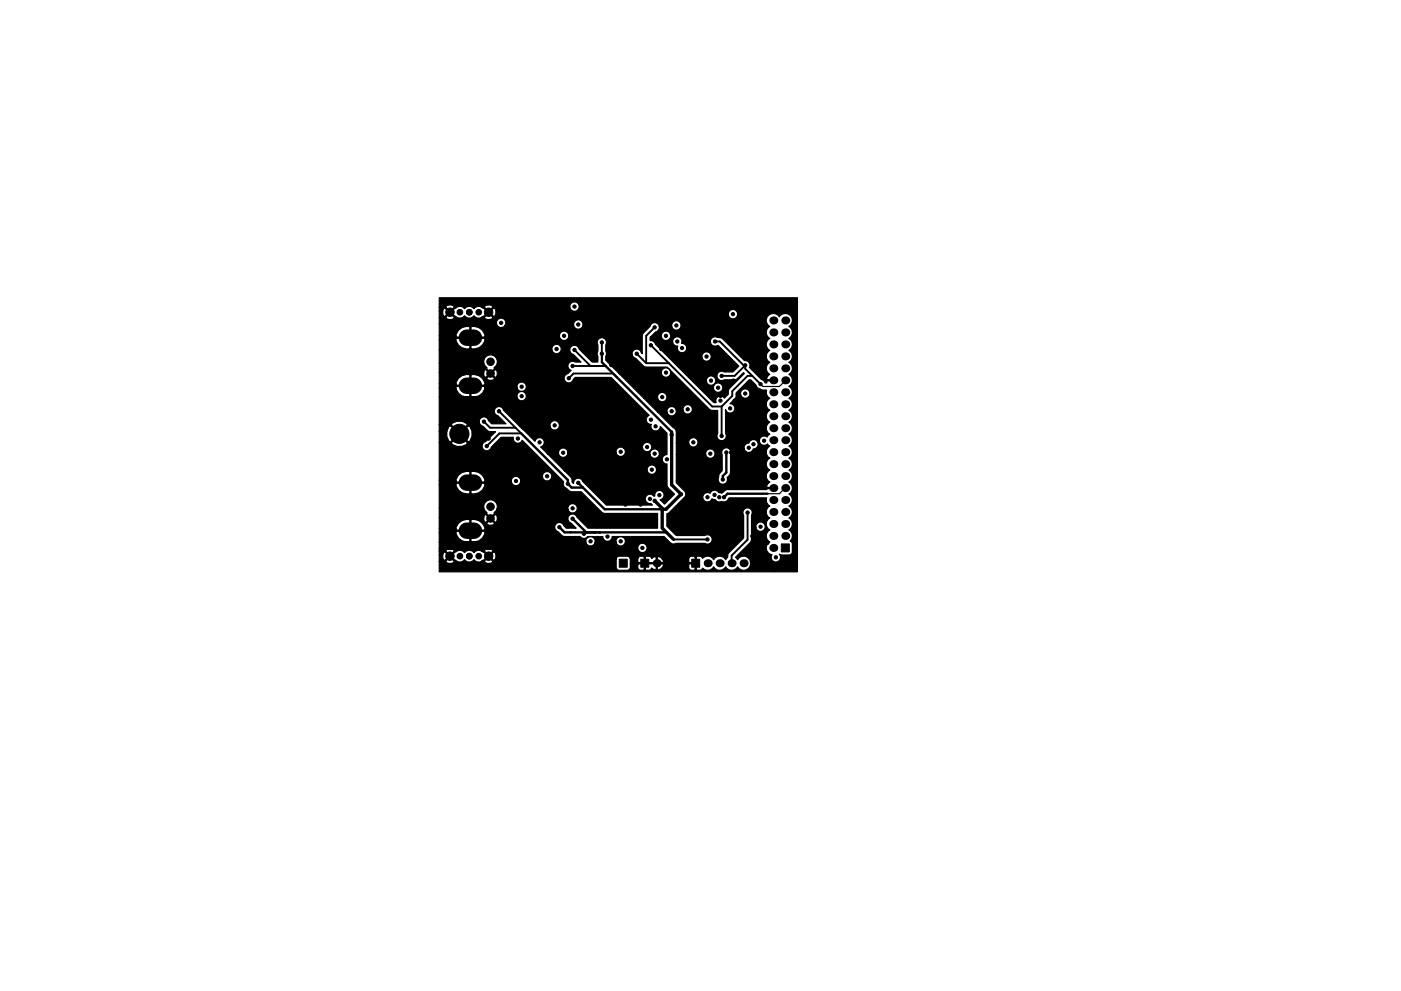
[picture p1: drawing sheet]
<svg xmlns="http://www.w3.org/2000/svg" width="297mm" height="210mm" viewBox="0 0 297 210" stroke-linecap="round" stroke-linejoin="round" font-family="sans-serif">
<g fill="#000" stroke="#000" stroke-width=".21">
<path d="M165.6 115.4h1.7v1.7h-1.7zM131.3 118.6h1.7v1.7h-1.7zM135.9 118.6h1.7v1.7h-1.7zM146.6 118.6h1.7v1.7h-1.7z"/>
<circle cx="94" cy="68.3" r=".35"/>
<circle cx="94" cy="64.3" r=".35"/>
<circle cx="94.5" cy="79" r=".35"/>
<circle cx="94.5" cy="74.9" r=".35"/>
<circle cx="95.4" cy="66.2" r=".9"/>
<circle cx="95.6" cy="72.5" r=".35"/>
<circle cx="96.3" cy="70.4" r=".35"/>
<circle cx="96.5" cy="64.3" r=".35"/>
<circle cx="97.5" cy="66.2" r=".6"/>
<circle cx="98" cy="68.3" r=".35"/>
<circle cx="99.5" cy="66.2" r=".6"/>
<circle cx="99.7" cy="78" r=".35"/>
<circle cx="99.7" cy="75.3" r=".35"/>
<circle cx="101.5" cy="66.2" r=".6"/>
<circle cx="102" cy="74.8" r=".35"/>
<circle cx="103.6" cy="66.2" r=".9"/>
<circle cx="104" cy="76.7" r=".8"/>
<circle cx="104" cy="79.2" r=".8"/>
<circle cx="105.4" cy="65.3" r=".35"/>
<circle cx="106.2" cy="68.5" r=".35"/>
<circle cx="107.2" cy="71.9" r=".35"/>
<circle cx="107.7" cy="77.5" r=".35"/>
<circle cx="111" cy="64.2" r=".35"/>
<circle cx="114.2" cy="70" r=".35"/>
<circle cx="115.4" cy="79.2" r=".35"/>
<circle cx="116.2" cy="64" r=".35"/>
<circle cx="118" cy="74" r=".35"/>
<circle cx="118.2" cy="64" r=".35"/>
<circle cx="118.2" cy="70" r=".35"/>
<circle cx="119.6" cy="71.2" r=".35"/>
<circle cx="121.4" cy="77.6" r=".35"/>
<circle cx="121.8" cy="65" r=".35"/>
<circle cx="121.8" cy="74.2" r=".35"/>
<circle cx="122.6" cy="71.4" r=".35"/>
<circle cx="122.6" cy="68.8" r=".35"/>
<circle cx="126" cy="69.2" r=".35"/>
<circle cx="126" cy="65.6" r=".35"/>
<circle cx="127.6" cy="72.6" r=".35"/>
<circle cx="127.6" cy="75" r=".35"/>
<circle cx="127.6" cy="65.6" r=".35"/>
<circle cx="127.8" cy="69.2" r=".35"/>
<circle cx="129.6" cy="77.4" r=".35"/>
<circle cx="129.8" cy="67.2" r=".35"/>
<circle cx="130.2" cy="75.7" r=".35"/>
<circle cx="131.2" cy="73.6" r=".35"/>
<circle cx="131.6" cy="69.2" r=".35"/>
<circle cx="134" cy="73" r=".35"/>
<circle cx="135" cy="75" r=".35"/>
<circle cx="135.6" cy="68.6" r=".35"/>
<circle cx="137.8" cy="78.6" r=".35"/>
<circle cx="138" cy="73.2" r=".35"/>
<circle cx="138.8" cy="69.4" r=".35"/>
<circle cx="139.4" cy="78.8" r=".35"/>
<circle cx="140.2" cy="74" r=".35"/>
<circle cx="141.2" cy="79" r=".35"/>
<circle cx="141.2" cy="71.2" r=".35"/>
<circle cx="141.6" cy="64.2" r=".35"/>
<circle cx="143.4" cy="69" r=".35"/>
<circle cx="143.6" cy="72.4" r=".35"/>
<circle cx="144.6" cy="73.8" r=".35"/>
<circle cx="146" cy="77.8" r=".35"/>
<circle cx="148.6" cy="68.8" r=".35"/>
<circle cx="148.8" cy="72.2" r=".35"/>
<circle cx="149.8" cy="75.6" r=".35"/>
<circle cx="151.6" cy="72.4" r=".35"/>
<circle cx="153" cy="79.7" r=".35"/>
<circle cx="154.2" cy="65.6" r=".35"/>
<circle cx="155.4" cy="66.6" r=".35"/>
<circle cx="157.7" cy="69.7" r=".35"/>
<circle cx="158" cy="77.5" r=".35"/>
<circle cx="158.3" cy="75.5" r=".35"/>
<circle cx="161.5" cy="74" r=".35"/>
<circle cx="162.3" cy="69.1" r=".35"/>
<circle cx="168.3" cy="71.7" r=".35"/>
<circle cx="168.3" cy="76.8" r=".35"/>
<circle cx="168.3" cy="67.1" r=".35"/>
<circle cx="94.5" cy="82.5" r=".35"/>
<circle cx="94.5" cy="94.7" r=".35"/>
<circle cx="94.5" cy="97.3" r=".35"/>
<circle cx="94.5" cy="88.6" r=".35"/>
<circle cx="96" cy="85.1" r=".35"/>
<circle cx="97" cy="97.3" r=".35"/>
<circle cx="97" cy="99.3" r=".35"/>
<circle cx="97.4" cy="92" r="2.03"/>
<circle cx="100.1" cy="88.6" r=".35"/>
<circle cx="101.6" cy="92.2" r=".35"/>
<circle cx="102.6" cy="89.4" r=".35"/>
<circle cx="103.2" cy="94.6" r=".35"/>
<circle cx="103.6" cy="93" r=".35"/>
<circle cx="103.6" cy="85.8" r=".35"/>
<circle cx="105.2" cy="83.1" r=".35"/>
<circle cx="105.8" cy="87.2" r=".35"/>
<circle cx="106" cy="98.8" r=".35"/>
<circle cx="107.2" cy="80.1" r=".35"/>
<circle cx="107.2" cy="84.6" r=".35"/>
<circle cx="109.8" cy="93" r=".35"/>
<circle cx="110.6" cy="84" r=".35"/>
<circle cx="110.6" cy="82" r=".35"/>
<circle cx="111" cy="80.6" r=".35"/>
<circle cx="112.8" cy="91.8" r=".35"/>
<circle cx="113.2" cy="92.6" r=".35"/>
<circle cx="114.4" cy="93.8" r=".35"/>
<circle cx="117.6" cy="90.2" r=".35"/>
<circle cx="117.8" cy="80.2" r=".35"/>
<circle cx="117.8" cy="85" r=".35"/>
<circle cx="119.4" cy="88.8" r=".35"/>
<circle cx="119.4" cy="96" r=".35"/>
<circle cx="120.6" cy="80.2" r=".35"/>
<circle cx="123.6" cy="85" r=".35"/>
<circle cx="123.8" cy="94.8" r=".35"/>
<circle cx="123.8" cy="91.4" r=".35"/>
<circle cx="126.4" cy="97" r=".35"/>
<circle cx="126.6" cy="84.6" r=".35"/>
<circle cx="129.2" cy="83.8" r=".35"/>
<circle cx="130.2" cy="91.2" r=".35"/>
<circle cx="131.6" cy="95.8" r=".35"/>
<circle cx="131.8" cy="98.4" r=".35"/>
<circle cx="132.6" cy="87.8" r=".35"/>
<circle cx="134.6" cy="87.8" r=".35"/>
<circle cx="135.4" cy="93" r=".35"/>
<circle cx="137.2" cy="94.8" r=".35"/>
<circle cx="137.8" cy="84.2" r=".35"/>
<circle cx="138" cy="89" r=".35"/>
<circle cx="138.2" cy="99.6" r=".35"/>
<circle cx="138.8" cy="96.2" r=".35"/>
<circle cx="139" cy="90.4" r=".35"/>
<circle cx="139" cy="84" r=".35"/>
<circle cx="140.4" cy="93.8" r=".35"/>
<circle cx="140.4" cy="84.2" r=".35"/>
<circle cx="141.4" cy="97.4" r=".35"/>
<circle cx="142.4" cy="87.2" r=".35"/>
<circle cx="142.4" cy="92.2" r=".35"/>
<circle cx="144.2" cy="93.4" r=".35"/>
<circle cx="145.8" cy="86.8" r=".35"/>
<circle cx="147" cy="93.8" r=".35"/>
<circle cx="149.4" cy="92" r=".35"/>
<circle cx="150.6" cy="92.4" r=".35"/>
<circle cx="150.6" cy="96.2" r=".35"/>
<circle cx="150.7" cy="80.7" r=".35"/>
<circle cx="152.2" cy="82.2" r=".35"/>
<circle cx="152.7" cy="85" r=".35"/>
<circle cx="152.7" cy="84" r=".35"/>
<circle cx="153" cy="92.5" r=".35"/>
<circle cx="154" cy="96" r=".35"/>
<circle cx="154.8" cy="86.6" r=".35"/>
<circle cx="155" cy="96" r=".35"/>
<circle cx="155" cy="91.5" r=".35"/>
<circle cx="155.3" cy="99" r=".35"/>
<circle cx="155.5" cy="80.7" r=".35"/>
<circle cx="155.7" cy="85" r=".35"/>
<circle cx="156.3" cy="96" r=".35"/>
<circle cx="156.7" cy="84" r=".35"/>
<circle cx="157.7" cy="96.7" r=".35"/>
<circle cx="158" cy="83.5" r=".35"/>
<circle cx="158.7" cy="95" r=".35"/>
<circle cx="159.5" cy="86.5" r=".35"/>
<circle cx="159.7" cy="94.2" r=".35"/>
<circle cx="161.3" cy="81.5" r=".35"/>
<circle cx="162" cy="93.5" r=".35"/>
<circle cx="168.3" cy="87" r=".35"/>
<circle cx="168.3" cy="92.1" r=".35"/>
<circle cx="168.3" cy="81.9" r=".35"/>
<circle cx="94" cy="116.1" r=".35"/>
<circle cx="94.5" cy="109.5" r=".35"/>
<circle cx="94.5" cy="104.4" r=".35"/>
<circle cx="94.5" cy="101.3" r=".35"/>
<circle cx="95.4" cy="118" r=".9"/>
<circle cx="96.5" cy="106.9" r=".35"/>
<circle cx="97.5" cy="118" r=".6"/>
<circle cx="99.1" cy="116.1" r=".35"/>
<circle cx="99.5" cy="118" r=".6"/>
<circle cx="101.1" cy="109.5" r=".35"/>
<circle cx="101.1" cy="105.9" r=".35"/>
<circle cx="101.5" cy="118" r=".6"/>
<circle cx="103.6" cy="118" r=".9"/>
<circle cx="104" cy="107.5" r=".8"/>
<circle cx="104" cy="110" r=".8"/>
<circle cx="104.1" cy="105.4" r=".35"/>
<circle cx="104.1" cy="100.3" r=".35"/>
<circle cx="104.1" cy="102.9" r=".35"/>
<circle cx="105.7" cy="118" r=".35"/>
<circle cx="106.2" cy="103.9" r=".35"/>
<circle cx="107.4" cy="112.2" r=".35"/>
<circle cx="107.4" cy="106" r=".35"/>
<circle cx="109.4" cy="102" r=".35"/>
<circle cx="113.4" cy="104" r=".35"/>
<circle cx="115" cy="104.6" r=".35"/>
<circle cx="116" cy="101" r=".35"/>
<circle cx="117" cy="111.4" r=".35"/>
<circle cx="117.4" cy="114.4" r=".35"/>
<circle cx="118.6" cy="111.8" r=".35"/>
<circle cx="120" cy="114.2" r=".35"/>
<circle cx="120.4" cy="102.6" r=".35"/>
<circle cx="121.4" cy="110" r=".35"/>
<circle cx="121.4" cy="107.8" r=".35"/>
<circle cx="122.6" cy="102.4" r=".35"/>
<circle cx="123.4" cy="119.2" r=".35"/>
<circle cx="123.8" cy="113.2" r=".35"/>
<circle cx="124.6" cy="102.2" r=".35"/>
<circle cx="125.2" cy="114.8" r=".35"/>
<circle cx="125.8" cy="101.4" r=".35"/>
<circle cx="127.6" cy="109.6" r=".35"/>
<circle cx="128.8" cy="113.8" r=".35"/>
<circle cx="129" cy="119.8" r=".35"/>
<circle cx="130.4" cy="117.4" r=".35"/>
<circle cx="131.6" cy="114.8" r=".35"/>
<circle cx="132.6" cy="107" r=".35"/>
<circle cx="133.8" cy="101.4" r=".35"/>
<circle cx="134.6" cy="117.6" r=".35"/>
<circle cx="135.8" cy="100.8" r=".35"/>
<circle cx="135.8" cy="107" r=".35"/>
<circle cx="136.2" cy="116.2" r=".35"/>
<circle cx="136.4" cy="110.4" r=".35"/>
<circle cx="137.8" cy="105.8" r=".35"/>
<circle cx="138" cy="115" r=".35"/>
<circle cx="138.4" cy="117.6" r=".35"/>
<circle cx="138.8" cy="106.2" r=".35"/>
<circle cx="139.8" cy="105" r=".35"/>
<circle cx="140.4" cy="108" r=".35"/>
<circle cx="141.6" cy="118.3" r=".35"/>
<circle cx="144.4" cy="104.8" r=".35"/>
<circle cx="145.5" cy="118" r=".35"/>
<circle cx="148" cy="101.8" r=".35"/>
<circle cx="148.5" cy="117.5" r=".35"/>
<circle cx="148.7" cy="103.7" r=".35"/>
<circle cx="150" cy="105.5" r=".35"/>
<circle cx="150" cy="114.4" r=".35"/>
<circle cx="150.8" cy="101.8" r=".35"/>
<circle cx="151.5" cy="105" r=".35"/>
<circle cx="152.5" cy="105.5" r=".35"/>
<circle cx="153.3" cy="101.7" r=".35"/>
<circle cx="153.5" cy="105.5" r=".35"/>
<circle cx="154.7" cy="110.2" r=".35"/>
<circle cx="155.5" cy="111.7" r=".35"/>
<circle cx="158.5" cy="108.7" r=".35"/>
<circle cx="159.5" cy="113.7" r=".35"/>
<circle cx="161.3" cy="111.7" r=".35"/>
<circle cx="162.4" cy="110.1" r=".35"/>
<circle cx="162.7" cy="115.2" r=".35"/>
<circle cx="164.5" cy="118.2" r=".35"/>
<circle cx="167.9" cy="118" r=".35"/>
<circle cx="168.3" cy="104.8" r=".35"/>
<circle cx="168.3" cy="109.8" r=".35"/>
<circle cx="168.3" cy="114.9" r=".35"/>
<circle cx="94" cy="120.6" r=".35"/>
<circle cx="112.2" cy="120" r=".35"/>
<circle cx="116.4" cy="120.4" r=".35"/>
<circle cx="118.6" cy="120.2" r=".35"/>
<circle cx="142.2" cy="120.6" r=".35"/>
<circle cx="144.8" cy="120.6" r=".35"/>
<circle cx="164.2" cy="120.9" r=".35"/>
</g>
<g fill="#000">
<circle cx="164" cy="75.6" r=".85"/>
<circle cx="164" cy="78.1" r=".85"/>
<circle cx="164" cy="70.5" r=".85"/>
<circle cx="164" cy="73.1" r=".85"/>
<circle cx="164" cy="68" r=".85"/>
<circle cx="166.5" cy="68" r=".85"/>
<circle cx="166.5" cy="78.1" r=".85"/>
<circle cx="166.5" cy="75.6" r=".85"/>
<circle cx="166.5" cy="73.1" r=".85"/>
<circle cx="166.5" cy="70.5" r=".85"/>
<circle cx="164" cy="98.5" r=".85"/>
<circle cx="164" cy="85.8" r=".85"/>
<circle cx="164" cy="80.7" r=".85"/>
<circle cx="164" cy="93.4" r=".85"/>
<circle cx="164" cy="90.8" r=".85"/>
<circle cx="164" cy="83.2" r=".85"/>
<circle cx="164" cy="95.9" r=".85"/>
<circle cx="164" cy="88.3" r=".85"/>
<circle cx="166.5" cy="83.2" r=".85"/>
<circle cx="166.5" cy="98.5" r=".85"/>
<circle cx="166.5" cy="80.7" r=".85"/>
<circle cx="166.5" cy="93.4" r=".85"/>
<circle cx="166.5" cy="90.8" r=".85"/>
<circle cx="166.5" cy="95.9" r=".85"/>
<circle cx="166.5" cy="85.8" r=".85"/>
<circle cx="166.5" cy="88.3" r=".85"/>
<circle cx="139.2" cy="119.5" r=".85"/>
<circle cx="150" cy="119.5" r=".85"/>
<circle cx="152.6" cy="119.5" r=".85"/>
<circle cx="155.1" cy="119.5" r=".85"/>
<circle cx="157.7" cy="119.5" r=".85"/>
<circle cx="164" cy="103.5" r=".85"/>
<circle cx="164" cy="113.7" r=".85"/>
<circle cx="164" cy="116.2" r=".85"/>
<circle cx="164" cy="108.6" r=".85"/>
<circle cx="164" cy="111.2" r=".85"/>
<circle cx="164" cy="106.1" r=".85"/>
<circle cx="164" cy="101" r=".85"/>
<circle cx="166.5" cy="111.2" r=".85"/>
<circle cx="166.5" cy="103.5" r=".85"/>
<circle cx="166.5" cy="101" r=".85"/>
<circle cx="166.5" cy="113.7" r=".85"/>
<circle cx="166.5" cy="108.6" r=".85"/>
<circle cx="166.5" cy="106.1" r=".85"/>
</g>
<path d="M99 71.6h1.5M99 81.8h1.5M99 112.6h1.5M99 102.4h1.5" fill="none" stroke="#000" stroke-width="3.5"/>
<path d="M127.6 76.8l14.8 14.8M110.5 91.9l9.9 9.9v.8l.8 .8h2.4M154 96v4.2l-.8 .8v.7M118.6 111.8l1.1 1.1h1.2M121 112.9h6.1M121.4 110l2.9 2.9M122.6 102.4l5.6 5.6h12.2M127.2 112.9h14.1M162.7 104.7h-8.5l-.7 .8" fill="none" stroke="#000" stroke-width=".5"/>
<path d="M166.4 80.7l-1.1 1.3h-3.6l-.4-.5M166.5 103.5l-1.2 1.2h-2.6" fill="none" stroke="#000" stroke-width=".25"/>
<g fill="none" stroke="#000" stroke-width=".4">
<path d="M121.4 77.6h7M121.8 74.2l3.4 3.4M127.6 72.6v4.2M135 75l2 2M137 77h4.8M138 73.2l13 13h2M138.8 69.4l-1.8 1.8v5.8M151.6 72.4h1l5 5.1h.4M158 77.5l-2.3 2.2h-2.7M158 77.5v.7l3.3 3.3M159.5 79.7h-1l-3.3 3.3v1l-2.2 2.2M102.6 89.4l1.3 1.3h5.4"/>
<path d="M105.8 87.2l4.7 4.7h-4.6l-2.7 2.7M130.8 80l-.8-.8h-8.4l-1 1M153 86.2v6.3M120.9 112.9h.1M126.1 112.9h.1M127.1 112.9l.1 .1-3.1-.1-.3 .3M140.4 107.8v.2M141.3 112.9l1.5 1.5h7.2M158.5 108.7v5.8l-3.4 3.4v1.6"/>
</g>
<path d="M142.4 91.6v11.2l2 2-3.2 3.2h-.8v4l2.4 2.4M138.8 106.2l1.6 1.6" fill="none" stroke="#000" stroke-width=".7"/>
<path d="M93.1 63.2h76v58.1h-76v-2.2h1.4l.1 .2a1.16 1.16 0 0 0 1.7-.2l-.9-.9-.9 .9h-1.4v-1.3h.8v.6l.2 .4 .2 .1 .9-.9h.4l.9 .9h.1a1.2 1.2 0 0 0 1.9-.2 1.23 1.23 0 0 0 2 0 1.21 1.21 0 0 0 1.6 .4h.6l.1 .2a1.16 1.16 0 0 0 1.7-.2l-.9-.9-.9 .9h-.6l.4-.2 .9-.9h.4l.9 .9 .3-.3h25.6v1.7l.2 .5 .5 .2h1.7a.65 .65 0 0 0 .6-.7v-.5h1.6l.1 .9 .4 .3h.7l.2-.2v-1.2h.2v1.2l.2 .2h.7l.5-.5 .7 .4 .2-.1v-1.2h.3v1.2a1.06 1.06 0 0 0 1.3-1h5.3v.7l.3 .4 .9 .1 .2-.2v-1.2h-1.2l-.2 .2h-5.3l-.1-.2h-5.2l-.2 .2h-1.6v-1.3h1.6v.7l.2 .2h1.2v-1.2h.2v1.2h2.3v-1.2h.3v1.2h1.2l.1-.3-.4-.6h5.7v.7l.2 .2h1.2v-1.2h.2v2.6l.2 .2h.7l.5-.5a1.45 1.45 0 0 0 2.3-.3 1.44 1.44 0 0 0 2.6 0 1.44 1.44 0 0 0 2.5 0 1.48 1.48 0 0 0 2.2 .4 1.48 1.48 0 0 0 0-2.2 1.48 1.48 0 0 0-2.2 .3l-.4-.5 3.3-3.4v-2.9h1l.1 .4a1 1 0 0 0 1.7 0 1 1 0 0 0-.7-1.5 1 1 0 0 0-1.1 1.1h-1v-2.6a1 1 0 0 0-.8-1.6 1 1 0 0 0-.8 1.6v4.9l-3.2 3.1-.2 .3v.7l-.4 .4-.3-.3a1.46 1.46 0 0 0-2.3 .3 1.45 1.45 0 0 0-2.3-.2l-.5-.5h-.7l-.2 .2-1.1-.2-.5 .5h-5.7l-.7-.4-.2 .1-.5-.1-.7 .4-.5-.5h-.7l-.2 .2-1.1-.2-.5 .5h-1.6l-.4-.4-1.9-.1a.65 .65 0 0 0-.7 .6h-25.6l.1-.4-.2-1-.2-.1-.9 .9h-.4l-.9-.9-.4-.2h.6l.9 .9 .9-.9a1.07 1.07 0 0 0-1.8 0l-1.4-.1-.8 .5-.3-.3a1.24 1.24 0 0 0-1.7 .3 1.21 1.21 0 0 0-1.9-.2h-.1l-.9 .9h-.4l-.9-.9-.2 .1-.2 .6h-.8v-.9h1.4l.9 .9 .9-.9-.1-.2a1.16 1.16 0 0 0-1.7 .2h-1.4v-.5h42.1l.2 .4a1 1 0 0 0 1.6 0 1 1 0 0 0-.6-1.5 1 1 0 0 0-1.2 1.1h-42.1v-1.4h31.1l.2 .4a1 1 0 0 0 1 .4 1 1 0 0 0 .8-.8h4.4l.2 .4a1 1 0 0 0 1.6 0 1 1 0 0 0-.6-1.5 1 1 0 0 0-1.2 1.1h-4.4v-.3a1 1 0 0 0-1.2-.8 1 1 0 0 0-.8 1.1h-31.1v-1.9h3.6v.3a2.55 2.55 0 0 0 2.9 1.6v-2.3h.3v2.3h.7a2.38 2.38 0 0 0 2.2-1.9l-.1-.4h-5.9l-.1 .4h-3.6v-1h3.6l.1 .4h2.8v-2.3h.3v2.3h2.8v-.7l-.4-.8h.9a.97 .97 0 0 0 1.6 0l-.8-.8-.8 .8h-.9a4.1 4.1 0 0 0-3.4-.8 2.38 2.38 0 0 0-2.2 1.9h-3.6v-2.3h9.5l.1 1h.3l.8-.8h.4l.8 .8h.3a1.05 1.05 0 0 0-.3-1.6l-.8 .8h-.4l-.8-.8h-.3l-.1 .6h-9.5v-2h9.5l.2 .5 .5 .4-.1 .3 .8 .8 .8-.8-.1-.3 .6-.7h15.1l.2 .4a1 1 0 0 0 1.6 0 1 1 0 0 0-.6-1.5 1 1 0 0 0-1.2 1.1h-15.1l.1-.2a1.46 1.46 0 0 0-1.4-1.8 1.46 1.46 0 0 0-1.4 1.8h-9.5v-4.9h3.6v.3a2.55 2.55 0 0 0 2.9 1.6v-2.3h.3v2.3h.7a2.38 2.38 0 0 0 2.2-1.9l-.1-.4h-5.9l-.1 .4h-3.6v-1h3.6l.1 .4h2.8v-2.3h.3v2.3l8.5-.1a1 1 0 0 0 1.5 .7 1 1 0 0 0 .1-1.7h5l.2 .4a1 1 0 0 0 1.6 0 1 1 0 0 0-.6-1.5 1 1 0 0 0-1.2 1.1h-5a1 1 0 0 0-1.2 0 1 1 0 0 0-.4 1h-5.7l.1-.3a2.64 2.64 0 0 0-3.2-1.9 2.53 2.53 0 0 0-2.9 1.9h-3.6v-8h2.6l.2 .4a2.33 2.33 0 0 0 3.2-.4l-1.7-1.7-1.7 1.7h-2.6v-2.4h1.6v1.1l.4 .9 .4 .3 1.7-1.8h.4l1.7 1.8 .4-.3a2.33 2.33 0 0 0-.4-3.2l-1.7 1.7h-.4l-1.7-1.7-.4 .3-.4 .9h-1.6v-1.3h2.6l1.7 1.7 1.7-1.7-.2-.4-.3-.2h3l.4 .7 .4 .1 1.2 1.1 1.5 .1-2.1 2.1a1 1 0 0 0-.5 1.7 1 1 0 0 0 1.7-.6l2-2h2.6a.99 .99 0 0 0 .7 1.2 .99 .99 0 0 0 1.2-.6l8.8 8.8-.1 .3a.97 .97 0 0 0 .7 1.1 1.34 1.34 0 0 0 1.1 .7h2l4.7 4.6h11.5v3.2h-14.7l-2.4-2.4a.99 .99 0 0 0-1.6-.4 .99 .99 0 0 0 .4 1.7l1.1 1.1h-2.1l-.6-.6a.99 .99 0 0 0-1.6-.4 .99 .99 0 0 0 .4 1.7l1.1 1h3.6a.99 .99 0 0 0 1.6 0h3.2v.2a.99 .99 0 0 0 1.1 .8 .99 .99 0 0 0 .9-1h11l1.3 1.3a.94 .94 0 0 0 1.2 .2h6.1l.4 .1a1 1 0 0 0 1.2-1.1 1 1 0 0 0-1.6-.7h-6l-2-2v-2.6l.5-.3 3.2-3.2a.98 .98 0 0 0-.1-1.5l-1.6-1.6v-.5h8.9l.1 .4a.99 .99 0 0 0 1.3 .3 .99 .99 0 0 0 .5-1.3 1.33 1.33 0 0 0 .7-1.1l.1-4.4-.4-.6h3.2a1 1 0 0 0 .9 .8 1 1 0 0 0 1-.8 1 1 0 0 0 1-.9 1 1 0 0 0-.8-1 1 1 0 0 0-1.1 .7 .97 .97 0 0 0-1 1.2h-3.2a.99 .99 0 0 0-1.3 0 .99 .99 0 0 0-.2 1.2v3.5l-.7 .8-.1 1.2h-8.9v-5.5h6.2a1 1 0 0 0 1.6 .7 1 1 0 0 0 0-1.7 1 1 0 0 0-1.6 .7v.3h-6.2v-2.4h2.6a1 1 0 0 0 1.6 .7 1 1 0 0 0 0-1.7 1 1 0 0 0-1.6 .7v.3h-2.6v-2.4a.96 .96 0 0 0-.7-.9l-3.3-3.3h2a1 1 0 0 0 1.2 .8 1 1 0 0 0 .8-1.2h1.4l.2 .4a1 1 0 0 0 1.6 0 1 1 0 0 0-.6-1.5 1 1 0 0 0-1.2 1.1h-1.4l-.2-.3a1 1 0 0 0-1.2-.4 1 1 0 0 0-.6 1.1h-2l-3-3h3l.2 .4a1 1 0 0 0 1.6 0 1 1 0 0 0-.6-1.5 1 1 0 0 0-1.2 1.1h-3l-5.2-5.2h9a1 1 0 0 0 1.6 .7 1 1 0 0 0 0-1.7 1 1 0 0 0-1.6 .7v.3h-9l-2.8-2.8 .2-1.2h5.4a1 1 0 0 0 .8 .8l1.9 1.8 4.8 .1 8.9 8.9 .6 .3h1.2v4.8l-.2 .4a1 1 0 0 0 1.2 1.2 1 1 0 0 0 .6-1.6v-5l.2 .3a1 1 0 0 0 1.7-.1 1 1 0 0 0-.9-1.4l1-1.1 .3-.9h.9l.2 .4a1 1 0 0 0 1.6 0 1 1 0 0 0-.6-1.6 1 1 0 0 0-1.2 1.2h-.9v-.4l2.7-2.7h.4l1.5 1.7 .8 .4 1 .1 .1 1 .6 .7-.3 .2a1.46 1.46 0 0 0 .3 2.3 1.44 1.44 0 0 0 0 2.6 1.44 1.44 0 0 0 0 2.5l-.6 .6a.99 .99 0 0 0-1.4 .1 .99 .99 0 0 0 .1 1.4 .99 .99 0 0 0 1.4 0l.5 .5a1.44 1.44 0 0 0 0 2.5 1.44 1.44 0 0 0 0 2.5 1.44 1.44 0 0 0 0 2.6l-.5 .5-.2 .4 .1 .2h1.5v.3h-1.5l-.1 .2h-8.3h-.3l-.9 .7-.7-.2a.99 .99 0 0 0-.9-.4 .99 .99 0 0 0-.8 .7 1 1 0 0 0-1.5 .3 1 1 0 0 0 .5 1.4 1 1 0 0 0 1.3-.6l.8 .3a.99 .99 0 0 0 1.3 .3 1.15 1.15 0 0 0 1.6-.8h7.9l.1 1.1 .6 .7-.3 .2a1.46 1.46 0 0 0 .3 2.3 1.44 1.44 0 0 0 0 2.5 1.44 1.44 0 0 0 0 2.6 1.45 1.45 0 0 0-.7 1.5 1.45 1.45 0 0 0 1.2 1.2 1 1 0 0 0 .2 1.3 1 1 0 0 0 1.3-.1 1 1 0 0 0 0-1.3l.4 .1h1.7l.5-.1 .2-.5v-1.7l-.2-.5-.3-.1a1.45 1.45 0 0 0-.3-2.4 1.44 1.44 0 0 0 0-2.5 1.44 1.44 0 0 0 0-2.5 1.44 1.44 0 0 0 0-2.6 1.44 1.44 0 0 0 0-2.5 1.44 1.44 0 0 0 0-2.6 1.44 1.44 0 0 0 0-2.5 1.44 1.44 0 0 0 0-2.5 1.44 1.44 0 0 0 0-2.6 1.44 1.44 0 0 0 0-2.5 1.44 1.44 0 0 0 0-2.6 1.44 1.44 0 0 0 0-2.5 1.44 1.44 0 0 0 0-2.5 1.44 1.44 0 0 0 0-2.6 1.44 1.44 0 0 0 0-2.5 1.44 1.44 0 0 0 0-2.6 1.44 1.44 0 0 0 0-2.5 1.44 1.44 0 0 0 0-2.5 1.48 1.48 0 0 0 .4-2.4 1.48 1.48 0 0 0-2.4 .3 1.48 1.48 0 0 0-2.3-.3 1.48 1.48 0 0 0 .3 2.4 1.44 1.44 0 0 0 0 2.5 1.44 1.44 0 0 0 0 2.5 1.44 1.44 0 0 0 0 2.6 1.44 1.44 0 0 0 0 2.5l-.5 .5-.2 .4 .1 .3 1.5-.1v.3h-1.5v.4h-.4l-.4-.5-.4-.2-2.5-2.6 .1-.2a1 1 0 0 0-1.2-1.2l-4.6-4.6-1.4-.4a1.02 1.02 0 0 0-1.2 1.2 1.02 1.02 0 0 0 1.7 .6l4.3 4.4-1.2 1.2h-1.8l-.4-.1a1 1 0 0 0-1.2 1.1 1 1 0 0 0 1.6 .7l2.5-.1 1.5-1.4 .2 .1-3.1 3.2-.3 .6v.7l-.8 .8a.99 .99 0 0 0-1.3-.4 .99 .99 0 0 0-.4 1.3h-.6l-2.9-3h2.9l.1 .4a1 1 0 0 0 1.7 0 1 1 0 0 0-.7-1.5 1 1 0 0 0-1.1 1.1h-2.9l-1.5-1.5h2.9l.1 .4a1 1 0 0 0 1.7 0 1 1 0 0 0-.7-1.5 1 1 0 0 0-1.1 1.1h-2.9l-5.1-5.1h7l.2 .4a1 1 0 0 0 1.6 0 1 1 0 0 0-.6-1.5 1 1 0 0 0-1.2 1.1h-7l-2.8-2.7-.2-.5h3.8l.4 .7 .7 .1-.1 .3a1 1 0 0 0 .9 1.2 1 1 0 0 0 1.1-1 1 1 0 0 0-1.1-1 1 1 0 0 0-.8-1.5 1 1 0 0 0-1.1 1.2h-3.8l-.6-.3h-.4v-.7l.2-.2h2.2l.2 .4a1 1 0 0 0 1.6 0 1 1 0 0 0-.6-1.5 1 1 0 0 0-1.2 1.1h-2.2l1-1a1 1 0 0 0 .8-1.2h2.6l.2 .4a1 1 0 0 0 1.6 0 1 1 0 0 0-.6-1.5 1 1 0 0 0-1.2 1.1h-2.6l-.2-.3a1 1 0 0 0-1-.4 1 1 0 0 0-.8 .8l-1.6 1.6v4.1l-.4-.5a1 1 0 0 0-1.2-.4 1 1 0 0 0-.6 1.1h-5.4l-.2-.7v-1.3l.2-.4a1 1 0 0 0-1.2-1.1 1 1 0 0 0-.6 1.5v1.3l-.2 .4 .2 .7-.1 1.2h-1.2l-2.7-2.7-.2-.4a1 1 0 0 0-1.6 0 1 1 0 0 0 .6 1.5l1.6 1.6h-1.2a1 1 0 0 0-1.5 .4 1 1 0 0 0 .6 1.4l-.7 .7a1 1 0 0 0-.5 1.7 1 1 0 0 0 1.7-.6l.3-.3h7.7l8 8a.99 .99 0 0 0-.6 1.2 .99 .99 0 0 0 1.1 .7 .99 .99 0 0 0 .7 1.4 .99 .99 0 0 0 1.2-.9l1.4 1.4v4.6h-.2a.99 .99 0 0 0-.8 1 .99 .99 0 0 0 1 .9l.1 4.8 1.5 1.6-2.1 2.2-.9-1a1 1 0 0 0 .8-1.1 1 1 0 0 0-1.2-.8 1 1 0 0 0-.8 1.2h-.2a1 1 0 0 0-1.7 .2 1 1 0 0 0 1.1 1.3l.3 .4h-9.7l-5.1-5.1a.99 .99 0 0 0-1.1-.6 .99 .99 0 0 0-.8 1.1l-.3-.3-.1-.8-.2-.3-1.4-1.4h17.6l.2 .4a1 1 0 0 0 1.6 0 1 1 0 0 0-.6-1.5 1 1 0 0 0-1.2 1.1h-17.6l-3.6-3.6h2.4l.2 .4a.99 .99 0 0 0 1.1 .4 .99 .99 0 0 0 .7-1h10.2l.2 .4a1 1 0 0 0 1.6 0h5.4l.2 .4a1 1 0 0 0 1.6 0 1 1 0 0 0-.6-1.5 1 1 0 0 0-1.2 1.1h-5.4a.99 .99 0 0 0-.2-1.4h4l.2 .4a1 1 0 0 0 1.6 0 1 1 0 0 0-.6-1.5 1 1 0 0 0-1.2 1.1h-4a1 1 0 0 0-1.2 0 1 1 0 0 0-.4 1h-10.2v-.1a1 1 0 0 0-1.2-.8 1 1 0 0 0-.8 1.1h-2.4l-1.4-1.4a1 1 0 0 0 .5-1.7 1 1 0 0 0-1.7 .5l-3.2-3.2h6.4a1 1 0 0 0 1.6 .7 1 1 0 0 0 0-1.7 1 1 0 0 0-1.6 .7v.3h-6.4l-3.4-3.3-.2-.4a1 1 0 0 0-1.6 0 1 1 0 0 0 .6 1.5l1.7 1.7h-3.1l-.6-.6-.2-.4a1 1 0 0 0-1.2-.4 1 1 0 0 0-.6 1.1h-3l-.7-.2h-1.1l-.9 .4-.2 .4h-2.6v-6h16.5a1 1 0 0 0 1.6 .7 1 1 0 0 0 0-1.7 1 1 0 0 0-1.6 .7v.3h-16.5v-1.9h3.6a2.48 2.48 0 0 0 2.9 1.9v-2.2h.3v2.2h.7a2.26 2.26 0 0 0 2.2-2h6.8l.2 .4a1 1 0 0 0 1.6 0 1 1 0 0 0-.6-1.5 1 1 0 0 0-1.2 1.1h-6.8l-.1-.2h-5.9l-.1 .3h-3.6v-1h3.6l.1 .4h2.8v-2.2h.3v2.2h2.8v-.6l-.4-.8h.9v.2a1.05 1.05 0 0 0 1.6-.2l-.8-.9-.8 .9-.9-.1a4.1 4.1 0 0 0-3.4-.7 2.38 2.38 0 0 0-2.2 1.8h-3.6v-2.3h9.5l.1 1 .3 .1 .8-.9h.4l.8 .9 .3-.1a1.05 1.05 0 0 0-.3-1.6l-.8 .8h-.4l-.8-.8-.3 .1-.1 .5h-9.5v-2h9.5l.2 .6 .5 .4-.1 .2 .8 .9 .8-.9v-.2a1.46 1.46 0 0 0-.2-2.6 1.46 1.46 0 0 0-2 1.6h-9.5v-2.8h23.9l.2 .4a1 1 0 0 0 1.6 0 1 1 0 0 0-.6-1.5 1 1 0 0 0-1.2 1.1h-23.9v-2.1h3.6v.3a2.55 2.55 0 0 0 2.9 1.6v-2.2h.3v2.2h.7a2.38 2.38 0 0 0 2.2-1.9l-.1-.3h-5.9l-.1 .3h-3.6v-1h3.6l.1 .4h2.8v-2.2h.3v2.2l18.7-.1a1 1 0 0 0 1.6 .7 1 1 0 0 0 0-1.7 1 1 0 0 0-1.6 .7v.3h-15.9a2.25 2.25 0 0 0-2.8-2.1 2.64 2.64 0 0 0-3.2 1.8h-3.6v-2.4h12.2l.1 .4a1 1 0 0 0 1.7-.1h14.5l.2 .4a1 1 0 0 0 1.6 0 1 1 0 0 0-.6-1.5 1 1 0 0 0-1.2 1.1h-14.5l.1-.3a1 1 0 0 0-.9-1.2 1 1 0 0 0-1 1.2h-12.2v-1.4h1.4l.1 .3a1.16 1.16 0 0 0 1.7-.3l-.9-.9-.9 .9h-1.4v-1.3h.8v.6l.2 .5h.2l.9-.9h.4l.9 .9h.1a1.2 1.2 0 0 0 1.9-.1 1.23 1.23 0 0 0 2 0 1.21 1.21 0 0 0 1.6 .3h.6l.1 .3a1.16 1.16 0 0 0 1.7-.3l-.9-.9-.9 .9h-.6l.4-.2 .9-.9h.4l.9 .9h.2l.1-.3h49.4a1 1 0 0 0 1.6 .7 1 1 0 0 0 0-1.7 1 1 0 0 0-1.6 .7v.3h-49.4a1.07 1.07 0 0 0-.3-1.5l-.9 .9h-.4l-.9-.9-.4-.1h.6l.9 .9 .8-.9h16.4a1 1 0 0 0 1.6 .7 1 1 0 0 0 0-1.7 1 1 0 0 0-1.6 .7v.3h-16.4v-.3a1.16 1.16 0 0 0-1.7 .3l-1.4-.2-.8 .5-.3-.3a1.24 1.24 0 0 0-1.7 .3 1.21 1.21 0 0 0-1.9-.1l-.1-.1-.9 .9h-.4l-.9-.9-.2 .1-.2 .6h-.8v-.8h1.4l.9 .9 .9-.9-.1-.3a1.16 1.16 0 0 0-1.7 .3h-1.4z" fill="#000" stroke="#000" stroke-width=".25"/>
</svg>
